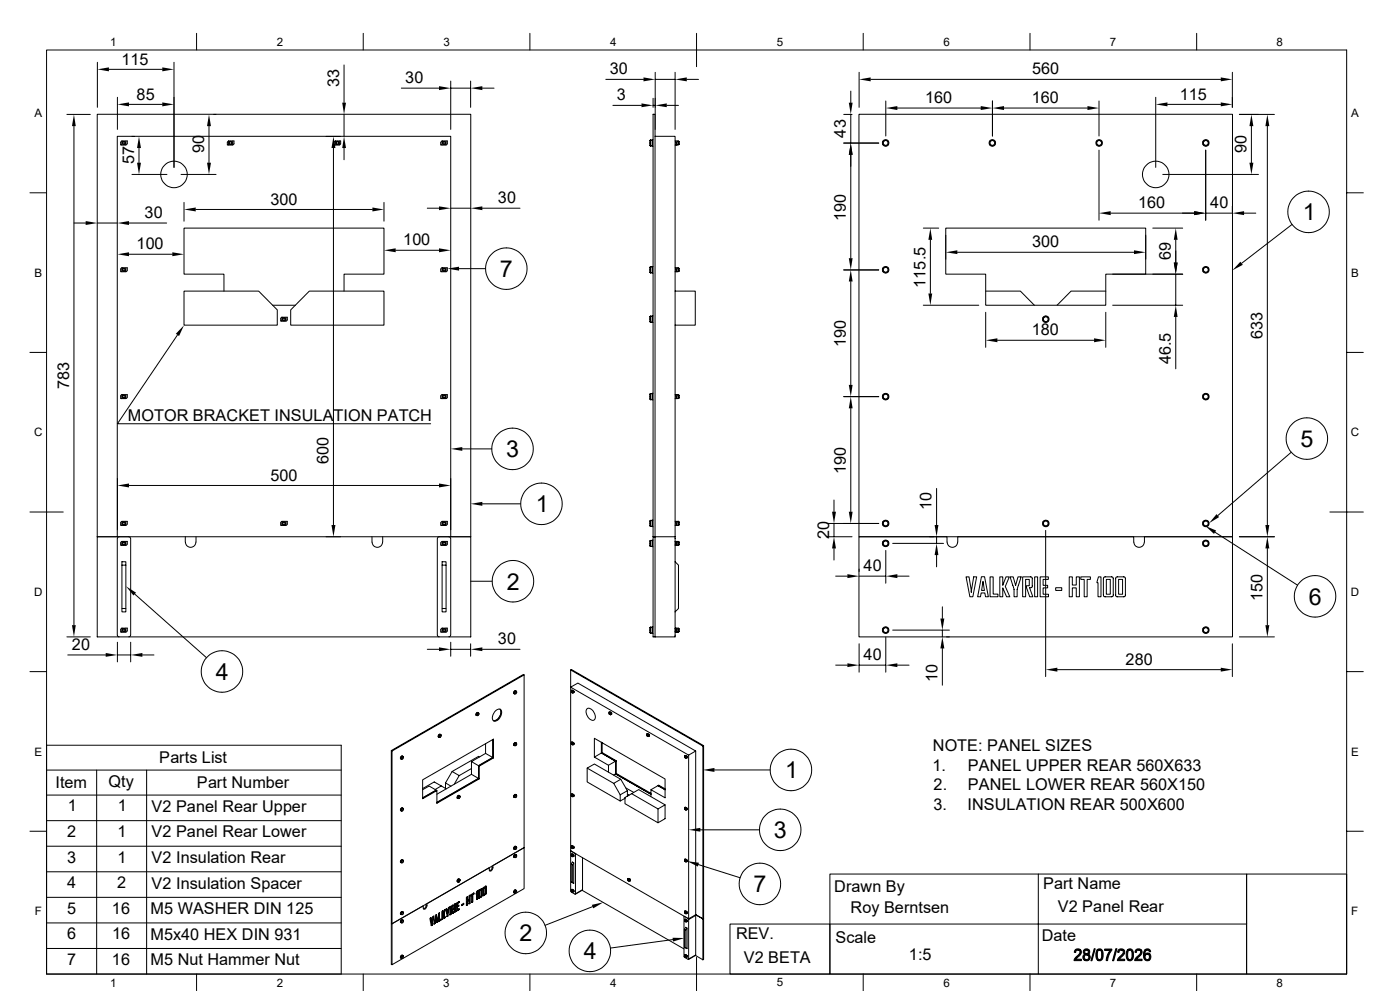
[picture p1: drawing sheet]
<svg xmlns="http://www.w3.org/2000/svg" width="420mm" height="297mm" viewBox="0 0 420 297" stroke-linecap="round" stroke-linejoin="round" font-family="sans-serif">
<defs><g id="words">
<g font-size="7">
<text x="390.9" y="66">1</text>
<text x="149.9" y="83">7</text>
<text x="151.8" y="137">3</text>
<text x="390.1" y="133.9">5</text>
<text x="160.7" y="153.5">1</text>
<text x="152" y="176.7">2</text>
<text x="392.6" y="181.2">6</text>
<text x="64.8" y="203.8">4</text>
<text x="235.6" y="233.3">1</text>
<text x="232.2" y="251.2">3</text>
<text x="226" y="267.4">7</text>
<text x="155.9" y="282.2">2</text>
<text x="175.1" y="287.5">4</text>
</g>
<g font-size="4.9">
<text x="36.4" y="19.3">115</text>
<text x="182.9" y="22.3">30</text>
<text x="309.6" y="22.3">560</text>
<text x="41" y="29.8">85</text>
<text x="101.8" y="26.1" transform="rotate(-90 101.8 26.1)">33</text>
<text x="121.6" y="25">30</text>
<text x="353.9" y="29.8">115</text>
<text x="185" y="30.1">3</text>
<text x="277.5" y="30.9">160</text>
<text x="309.5" y="30.9">160</text>
<text x="253.7" y="41.2" transform="rotate(-90 253.7 41.2)">43</text>
<text x="61.3" y="46" transform="rotate(-90 61.3 46)">90</text>
<text x="374" y="46" transform="rotate(-90 374 46)">90</text>
<text x="40.3" y="49.3" transform="rotate(-90 40.3 49.3)">57</text>
<text x="43.4" y="65.4">30</text>
<text x="81.2" y="61.3">300</text>
<text x="149.4" y="61">30</text>
<text x="341.5" y="62.4">160</text>
<text x="363.1" y="62.4">40</text>
<text x="253.7" y="66.1" transform="rotate(-90 253.7 66.1)">190</text>
<text x="41" y="74.8">100</text>
<text x="121" y="73.6">100</text>
<text x="309.6" y="74.1">300</text>
<text x="351.2" y="78" transform="rotate(-90 351.2 78)">69</text>
<text x="277.6" y="86.2" transform="rotate(-90 277.6 86.2)">115.5</text>
<text x="309.5" y="100.5">180</text>
<text x="378.8" y="101.6" transform="rotate(-90 378.8 101.6)">633</text>
<text x="253.7" y="104.1" transform="rotate(-90 253.7 104.1)">190</text>
<text x="351.2" y="109.2" transform="rotate(-90 351.2 109.2)">46.5</text>
<text x="20.7" y="116.7" transform="rotate(-90 20.7 116.7)">783</text>
<text x="38.4" y="126.3">MOTOR BRACKET INSULATION PATCH</text>
<text x="98.6" y="139.1" transform="rotate(-90 98.6 139.1)">600</text>
<text x="253.7" y="142.1" transform="rotate(-90 253.7 142.1)">190</text>
<text x="81.2" y="144">500</text>
<text x="279.5" y="153" transform="rotate(-90 279.5 153)">10</text>
<text x="248.7" y="161.5" transform="rotate(-90 248.7 161.5)">20</text>
<text x="259.1" y="171.2">40</text>
<text x="378.8" y="180.1" transform="rotate(-90 378.8 180.1)">150</text>
<text x="21.6" y="194.8">20</text>
<text x="149.4" y="193.1">30</text>
<text x="259.1" y="197.9">40</text>
<text x="337.7" y="199.2">280</text>
<text x="281.3" y="204.5" transform="rotate(-90 281.3 204.5)">10</text>
<text x="279.9" y="225.1">NOTE: PANEL SIZES</text>
<text x="47.8" y="228.8">Parts List</text>
<text x="279.7" y="230.9">1.</text>
<text x="290.4" y="230.9">PANEL UPPER REAR 560X633</text>
<text x="16.6" y="236.3">Item</text>
<text x="32.6" y="235.8">Qty</text>
<text x="59.1" y="236.3">Part Number</text>
<text x="280.1" y="236.8">2.</text>
<text x="290.3" y="236.8">PANEL LOWER REAR 560X150</text>
<text x="20.3" y="243.2">1</text>
<text x="35.3" y="243.2">1</text>
<text x="45.5" y="243.3">V2 Panel Rear Upper</text>
<text x="280" y="242.7">3.</text>
<text x="290.3" y="242.7">INSULATION REAR 500X600</text>
<text x="20.2" y="250.9">2</text>
<text x="35.3" y="250.9">1</text>
<text x="45.5" y="251">V2 Panel Rear Lower</text>
<text x="20.1" y="258.5">3</text>
<text x="35.3" y="258.5">1</text>
<text x="45.5" y="258.6">V2 Insulation Rear</text>
<text x="20.2" y="266.2">4</text>
<text x="35.2" y="266.2">2</text>
<text x="45.5" y="266.4">V2 Insulation Spacer</text>
<text x="250.3" y="267.2">Drawn By</text>
<text x="313" y="266.6">Part Name</text>
<text x="20.1" y="273.9">5</text>
<text x="33.6" y="273.9">16</text>
<text x="45.1" y="274">M5 WASHER DIN 125</text>
<text x="255.1" y="273.5">Roy Berntsen</text>
<text x="317.3" y="273.4">V2 Panel Rear</text>
<text x="20.2" y="281.5">6</text>
<text x="33.6" y="281.5">16</text>
<text x="45.1" y="281.6">M5x40 HEX DIN 931</text>
<text x="220.8" y="281.3">REV.</text>
<text x="250.7" y="282.6">Scale</text>
<text x="272.7" y="287.8">1:5</text>
<text x="312.5" y="282.1">Date</text>
<text x="20.1" y="289.2">7</text>
<text x="33.6" y="289.2">16</text>
<text x="45.1" y="289.3">M5 Nut Hammer Nut</text>
<text x="223.2" y="288.8">V2 BETA</text>
</g>
<g font-size="3.5">
<text x="33" y="13.7">1</text>
<text x="83" y="13.7">2</text>
<text x="133" y="13.7">3</text>
<text x="183" y="13.7">4</text>
<text x="233" y="13.7">5</text>
<text x="283" y="13.7">6</text>
<text x="333" y="13.7">7</text>
<text x="383" y="13.7">8</text>
<text x="10.3" y="35.1">A</text>
<text x="405.3" y="35.1">A</text>
<text x="10.3" y="83">B</text>
<text x="405.3" y="83">B</text>
<text x="10.2" y="130.8">C</text>
<text x="405.2" y="130.8">C</text>
<text x="10.2" y="178.6">D</text>
<text x="405.2" y="178.6">D</text>
<text x="10.3" y="226.4">E</text>
<text x="405.3" y="226.4">E</text>
<text x="10.4" y="274.3">F</text>
<text x="405.4" y="274.3">F</text>
<text x="33" y="295.7">1</text>
<text x="83" y="295.7">2</text>
<text x="133" y="295.7">3</text>
<text x="183" y="295.7">4</text>
<text x="233" y="295.7">5</text>
<text x="283" y="295.7">6</text>
<text x="333" y="295.7">7</text>
<text x="383" y="295.7">8</text>
</g>
</g></defs>
<g fill="none" stroke="#000" stroke-width=".3">
<path d="M14 15h390v276.9h-390zM29.2 18.7v13.5M52.2 18.7v31.5M59 10v5M103.2 19.5v11.3M109 10v5M159 10v5M209 10v10M259 10v5M309 10v5M359 10v5M20.1 34.3h7"/>
<path d="M22.2 37.8v149.6M29.2 34.2h112v126.7h-6h6v30h-112v-30h6h-6zM32.7 20.8h16M35.2 29.2v9.6M38.7 31.3h10M62.7 37.8v11M64.1 34.3h.7M103.2 34.3v6.6M120.4 26.4h11.3M135.2 24.3v14.5M135.2 26.4h6M141.2 24.3v7.9"/>
<path d="M144.7 26.4h3.5M181.7 23.8h11.3M183.9 31.6h8.5M195.9 29.5v2.7M195.9 31.6h.7M196.6 23.8h5.9M196.6 21.7v17.1M200 31.6h3.5M202.5 21.7v17.1M206 23.8h3.6M253.1 34.3h2.5M255.2 27.3v3.5"/>
<path d="M255.2 34.3v8.6M257.7 34.2h112v126.7h-112zM257.7 21.7v10.5M261.2 23.8h105M265.7 30.3v10.5M269.2 32.4h25M297.7 30.3v10.5M301.2 32.4h25M329.7 30.3v10.5M346.7 29.2v21M350.2 31.3h16M369.7 21.7v10.5"/>
<path d="M371.8 34.3h10.5M375.4 37.8v11M380.2 37.8v119.6M9 57.8h5M35.2 40.9h100v120h-100zM36.6 42.3l-.4 .4v.8h.4v-1.3h1.6l-.1 1-.3 .2M37.8 42.2v1.3h-1.2M39.6 52.3h10.5M39.6 40.9h.8M41.7 44.4v4.4M54.3 52.3h10.5M68.6 42.3l-.4 .4v.8h.4v-1.3h1.6v.9l-.4 .3"/>
<path d="M69.8 42.2v1.3h-1.2M97.8 40.9h4.4M100 44.4v113M100.6 42.3l-.4 .4v.8h.4v-1.3h1.6v.9l-.4 .3M101.8 42.2v1.3h-1.2M103.2 44.4v3.5M132.6 42.3l-.4 .4v.8h.4v-1.3h1.6v.9l-.4 .3M133.8 42.2v1.3h-1.2M195.2 42l-.2 .1v1.5l.2 .2M195.2 42v1.8M195.2 42h.5v1.8h-.5M195.7 42.1h.1"/>
<path d="M195.7 43.6h.1M195.9 41.9h-.2v2h.2M196.5 40.9h6v120M202.5 43.5h.2M202.5 42.2h.2M203 42.7v.8h.5v-1.3h-.8v1.3h.3M203.5 42.3l-.4 .4M203.5 42.4l.2 .1-.1 .8M203.5 43.3h.1M203.6 42.4v.9M255.2 46.4v31M263.6 42.9h-10.5"/>
<path d="M329.7 45v21M348.8 52.3h28.7M361.7 45v21M404 57.8h5M22.2 66.8h3.5M29.2 66.8h6M38.7 76.2h13M38.7 66.8h11.3M55.2 60.7v5.6M58.7 62.8h53M115.2 60.7v5.6M118.7 75h13"/>
<path d="M128.2 62.4h3.5M135.2 62.4h6M144.7 62.4h11.3M195.2 79.9l-.2 .2v1.5l.2 .2M195.2 79.9v1.9M195.2 79.9h.5v1.9h-.5M195.9 79.9h-.2v2h.2M277 68.4h4.6M279.1 71.9v16.1M283.7 68.4h60v13.8h-12v9.3h-36v-9.3h-12zM283.7 70.5v7.2M287.2 75.6h53"/>
<path d="M333.2 63.9h25M343.7 70.5v7.2M345.8 68.4h9M352.7 71.9v6.8M361.7 63.9h8M369.7 61.8v1.8M373.2 63.9h3.5M387.6 67.3l-15.1 11.6M36.3 80.4l.3-.1v1.1h-.4zM36.6 80.3h1.6l-.1 .9-.3 .2M37.8 80.3v1.1h-1.2M55.2 87.2h22.4l5.6 5.7v4.6h-28z"/>
<path d="M67.2 87.2v-5h-12v-13.8h60v13.8h-12v5M81.8 91.5h6.8M84.3 95.2l.3-.1v1.2h-.4zM84.6 95.1h1.6l-.1 .9-.3 .2M85.8 95.1v1.2h-1.2M92.8 87.2h22.4v10.3h-28v-4.6zM132.4 80.4l.2-.1v1.1h-.4zM132.6 80.3h1.6v.8l-.4 .3M133.8 80.3v1.1h-1.2M137.7 80.5h7.9M195.2 94.7l-.2 .2v1.5l.2 .2M195.2 94.7v1.9"/>
<path d="M195.2 94.7h.5v1.9h-.5M195.7 96.4h.1M195.7 94.9h.1M195.7 80.1h.1M195.7 81.6v.1M195.9 94.7h-.2v1.9h.2M202.5 87.2h6.1v10.3h-6.1M202.5 81.4h.2M202.5 80.3h.2M203.5 80.3l-.4 .3M203.5 80.3l.2 .2-.1 .9M203.5 81.4h.1"/>
<path d="M203.5 80.3h-.8v1.1h.3M203.5 80.3v1.1h-.5v-.8M203.6 80.3v1.1M253.1 80.9h10.5M255.2 84.4v31M264.9 80.4l.4-.2a.84 .84 0 0 1 1.2 .5 .84 .84 0 0 1-.7 1l-.5-.2a.47 .47 0 0 1-.4-.7zM277 91.5h16.6M295.7 93.6v10.5M295.7 87.2h10.4l4.2 4.3M331.7 87.2h-10.4l-4.2 4.3M331.7 93.6v10.5M333.8 91.5h21"/>
<path d="M333.8 82.2h21M352.7 82.2v9.3M352.7 95v15.5M361 80.3l.3-.1a.85 .85 0 0 1 1.3 .5 .85 .85 0 0 1-.9 1.1 .85 .85 0 0 1-.8-1.2zM9 105.6h5M36.3 118.4l.3-.1v1.2h-.4zM36.6 118.3h1.6l-.1 .9-.3 .3M37.8 118.3v1.2h-1.2M53.3 100.4l-18.1 26.6h94M132.4 118.4l.2-.1v1.2h-.4zM132.6 118.3h1.6v.8l-.4 .4M133.8 118.3v1.2h-1.2"/>
<path d="M195.2 117.9l-.2 .2v1.5l.2 .2M195.2 117.9v1.9M195.2 117.9h.5v1.9h-.5M195.7 118.1h.1M195.7 119.6h.1M195.9 117.9h-.2v1.9h.2M202.5 119.5h.2M202.5 118.3h.2M203.5 118.3l-.4 .4M203.5 118.4l.2 .1-.1 .9M203.5 119.4h.1M203.5 118.3h-.8v1.2h.3"/>
<path d="M203.5 118.3v1.2h-.5v-.8M203.6 118.4v1M253.1 118.9h10.5M299.2 102h29M404 105.6h5M138.7 134.5h8.8M255.2 122.4v31M387.3 135.6l-22 18.9M9 153.5h10M35.2 143.4v15.4M36.6 156.3l-.4 .4v.8h.4v-1.2h1.6l-.1 .9-.3 .2M37.8 156.3v1.2h-1.2"/>
<path d="M38.7 145.5h93M84.6 156.3l-.4 .4v.8h.4v-1.2h1.6v.8l-.4 .3M85.8 156.3v1.2h-1.2M132.6 156.3l-.4 .4v.8h.4v-1.2h1.6v.8l-.4 .3M133.8 156.3v1.2h-1.2M135.2 143.4v15.4M144.7 151h11.5M195.2 156l-.2 .1v1.5l.2 .2M195.2 156v1.8M195.2 156h.5v1.8h-.5M195.7 156.1h.1M195.7 157.6h.1"/>
<path d="M195.9 155.9h-.2v2h.2M202.5 156.3h.2M202.5 157.5h.2M203.5 156.3l-.4 .4M203.5 156.3h.1v1.1M203.5 157.4h.1M203.5 156.3h-.8v1.2h.3M203.5 156.3v1.2h-.5v-.8M203.6 156.3h-.1l.2 .2-.1 .9M203.6 157.4l-.1 .1M248.1 156.9h15.5M250.2 149.9v3.5"/>
<path d="M250.2 156.9v4M281 146.4v11M313.7 159v43.8M364.5 159.5l24.8 15.9M398.9 153.5h10.1M35.2 161.4v29M35.7 160.9l-.5 .5M35.7 160.9h3M36.3 162.4l.3-.1v1.1h-.4zM36.6 162.3h1.6l-.1 .9-.3 .2M36.6 169.4h1.2v13M37.8 162.3v1.1h-1.2"/>
<path d="M37.8 169.4v-1h-1.2v14M38.7 160.9l.5 .5M39.2 161.4v29M40.4 178.1l21.5 19M55.6 160.9v1.6M55.6 162.5a1.57 1.57 0 0 0 1.6 1.5 1.57 1.57 0 0 0 1.6-1.5M58.8 160.9v1.6M97.8 160.9h4.4M111.6 160.9a3.4 3.4 0 0 0 .4 2.5 1.57 1.57 0 0 0 1.7 .5 1.57 1.57 0 0 0 1.1-1.4M114.8 160.9v1.6M131.2 161.4v29M131.7 160.9l-.5 .5"/>
<path d="M131.7 160.9h3M132.4 162.4l.2-.1v1.1h-.4zM132.6 169.4h1.2v13M132.6 162.3h1.6v.8l-.4 .3M133.8 169.4v-1h-1.2v14M133.8 162.3v1.1h-1.2M134.7 160.9l.5 .5M135.2 161.4v29M141.2 174.2h6.4M195.2 162l-.2 .1v1.5l.2 .2M195.2 162v1.8M195.2 162h.5v1.8h-.5"/>
<path d="M195.7 163.6v.1M195.7 162.1h.1M195.7 163.6h.1M195.9 161.9h-.2v2h.2M196.5 160.9v-126.7h-.6v156.7h6.6v-30M202.5 168.4l1 1v13l-1 1M202.5 160.9h-6.6h.6v30M202.5 162.3h.1M202.5 163.4h.1M202.8 162.3h-.2v1.1h.2M203.2 162.4l.3-.1v1.1h-.4zM203.5 162.3h-.7v1.1h.3"/>
<path d="M203.5 162.3h.1M203.5 163.4h.1M203.6 162.3v1.1M248.1 160.9h7.5M250.2 164.4v3.5M250.7 172.7h3.5M257.7 170.6v.7M257.7 172.7h8M264.9 162.4l.7-.4 .9 .4-.1 1-.7 .4-.4-.3a.8 .8 0 0 1-.4-1zM265.7 165v9.8M267.8 162.9h15.2M269.2 172.7h3.5"/>
<path d="M278.8 160.9h1.2M281 160.9v2M281 166.4v3.5M284.1 162.5v-1.6h-26.4v30h112v-30h-26.4v1.6M284.1 162.5a1.57 1.57 0 0 0 1.6 1.5 1.57 1.57 0 0 0 1.6-1.5M289.8 172.9h.9l.7 4.6 .7-4.6h.9l-1.2 6h-.8zM294.4 172.8h1l1.1 6.1h-.8l-.3-1.2h-1.1l-.2 1.2h-.8zM294.9 174.2l.4 2.8h-.8zM297 172.9h.9v5.2h1.5v.8h-2.4zM299.9 172.9h.9v2.5l1-2.5h1l-1.2 2.9 1.3 3.1h-.9l-1.2-2.7v2.7h-.9zM303 172.9h1l.7 2.6 .7-2.6h.9l-1.2 3.8v2.2h-.9v-2.5zM306.8 172.9l2.8 .1 .1 2.6a.54 .54 0 0 1-.3 .5 .54 .54 0 0 1-.5 0l.9 2.8h-.9l-1-2.8v-.5h.9v-1.9h-1.1v5.2h-.9z"/>
<path d="M310.4 172.9h.9v6h-.9zM312 172.9h2.5v.8h-1.6v1.7h1.4v.8h-1.4v1.9h1.6v.8h-2.5zM316.7 176.1h1.8v.9h-1.8zM320.8 172.9h.9v2.4h1.2v-2.4h.9v6h-.9v-2.7h-1.2v2.7h-.9zM324.2 172.9h2.9v.8h-1v5.2h-.9v-5.2h-1zM329.5 172.9h.8v6h-.9v-4.3l-.3-.1zM331.1 173l2.5-.1 .3 .2 .1 5.3-.3 .4-2.3 .1-.4-.3zM331.9 173.7h1.2v4.4h-1.2zM334.8 173l2.5-.1 .3 .2v5.4l-.3 .4h-2.3l-.3-.3zM335.6 173.7h1.2v4.4h-1.2zM343.3 162.5a1.59 1.59 0 0 1-1.6 1.5 1.59 1.59 0 0 1-1.6-1.5v-1.6h-52.8v1.6M361 162.3l.7-.3 .5 .2a.83 .83 0 0 1 .1 1.3 .83 .83 0 0 1-1.2-.1z"/>
<path d="M371.8 160.9h10.5M380.2 164.4v23M20.1 190.9h7M20.3 196.3h11.4M35.2 190.4l.5 .4M35.2 192.5v5.9M35.2 196.3h4M36.6 182.4h1.2v1h-1.2zM36.6 188.3l-.4 .4v.8h.4v-1.2h1.6l-.1 .9-.3 .2M37.8 188.3v1.2h-1.2M39.2 190.4l-.5 .4M39.2 192.5v5.9"/>
<path d="M42.7 196.3h3.5M128.2 194.6h3.5M131.2 190.4l.5 .4M132.6 182.4h1.2v1h-1.2zM132.6 188.3l-.4 .4v.8h.4v-1.2h1.6v.8l-.4 .3M133.8 188.3v1.2h-1.2M135.2 190.4l-.5 .4M135.2 192.5v4.2M135.2 194.6h6M141.2 193v3.7M144.7 194.6h11.3M195.2 188l-.2 .1v1.5l.2 .2"/>
<path d="M195.2 188v1.8M195.2 188h.5v1.8h-.5M195.7 188.1h.1M195.7 189.6v.1M195.9 187.9h-.2v2h.2M202.5 188.4h.1M202.5 189.4h.1M202.8 188.3h-.2v1.2h.2M203.5 188.3l-.4 .4v.8h.4v-1.2h-.7v1.2h.3M203.5 188.4h.1M203.5 189.4h.1M203.6 188.4v1"/>
<path d="M250.7 199.3h3.5M257.7 193v8.5M257.7 199.3h8M264.9 188.4l.8-.4 .8 .4v1l-.8 .4-.4-.3a.8 .8 0 0 1-.4-1zM265.7 191v10.5M267.8 188.8h17M269.2 199.3h3.5M282.7 181.9v3.5M282.7 188.8v2.1M282.7 194.4v11M283.9 190.9h.9M369.7 193v9.8"/>
<path d="M371.8 190.9h10.5M9 201.3h5M142.8 214.4h.1M142.9 214l.2 .1-.2-.1M142.9 214v.3M142.9 214.3l.2 .2M143 213.8h.1M143.1 213.7l-.1 .2M143.2 213.6l.1 .1zM143.3 213.9l.1-.1a.25 .25 0 0 1 .1 .4 .25 .25 0 0 1-.4 0zM143.4 213.6a.52 .52 0 0 0-.5 .2 .52 .52 0 0 0 0 .6M143.5 213.7a.45 .45 0 0 0-.6 .1 .45 .45 0 0 0 .1 .6"/>
<path d="M143.5 213.7l-.3-.1-.3 .4M143.5 214.4l-.4 .1M143.5 213.7h.1M143.7 214l-.1-.3h-.3l-.2 .8M143.7 214h.1M148.6 213.1a1.03 1.03 0 0 1 1.5-.5 1.03 1.03 0 0 1 .3 1.5 2.22 2.22 0 0 1-2.3 2 2.08 2.08 0 0 1 .5-3zM150 212.6a2.47 2.47 0 0 1-2 3.4M154.1 207.9h.1M154.2 207.4l.2 .2-.2-.1M154.2 207.5v.3M154.2 207.8l.2 .1M154.3 207.3h.1"/>
<path d="M154.4 207.2l-.1 .1M154.6 207a.58 .58 0 0 0-.4 .9M154.6 207l.1 .1M154.6 207.2l-.1-.1 .2 .1M154.6 207.3h.2a.25 .25 0 0 1 .1 .4 .25 .25 0 0 1-.4-.1zM154.8 207.9h-.4M154.8 207.1h-.3l-.3 .3M154.8 207.1l.1 .1M154.8 207.9h.1M154.8 207.2a.42 .42 0 0 0-.5 .2 .42 .42 0 0 0 0 .5M155 207.5l-.1-.3h-.3l-.2 .7M157.2 202.3v51.7l-39.6 22.9-.2-.2v-51.7"/>
<path d="M171.2 200.8l39.7 22.8 .2-.1v51.8M171.4 207.3h.3l-.2 .3M171.4 207.3h.1M171.4 207.3l.1 .3zM171.4 207.4v.1M171.4 207.5h.1M171.5 207.6h.1M171.5 206.9h.1M171.5 206.8l-.1 .4h.3v.3M171.7 207.6h.1M171.7 206.9l.4 .2M171.8 207.2v.5l-.2-.1"/>
<path d="M172.1 207.6l-.3 .1M172.2 207.5h-.1M172.2 207.6h-.2M172.2 207.5v-.3l-.1 .4M172.2 207.2l-.6-.4-.2 .2 .7 .2M172.2 207.5l-.1 .1M176 212.5a1.67 1.67 0 0 1 2.4 1.4 1.09 1.09 0 0 1 .2 1.3 1.09 1.09 0 0 1-1.2 .6 2.66 2.66 0 0 1-1.4-3.3zM182.7 213.4v.3M182.7 213.8h.1M182.7 214h.1M182.7 213.8l.3 .1-.1 .2M182.8 213.8l.1 .3z"/>
<path d="M182.8 213.7h.1M182.8 213.7l.2 .3M182.8 214.1h.1M182.9 213.4h.1M183 213.4l-.3 .1 .7 .2M183 213.4l.5 .3M183.1 213.4h.1M183.1 213.4l.3 .2M183.1 213.7v.5l-.1-.1M183.4 214.1l-.3 .1M183.5 214.1l-.2 .1M183.5 214v-.3l-.1 .4"/>
<path d="M183.5 214l-.1 .1M183.5 214h.1M194.1 220l.3 .6M194.3 219.9l-.2 .1M194.3 219.9l.2 .1M194.4 219.9h.1M194.4 220l.3 .1M317.2 200.7h49M404 201.3h5M14 238.3h88.4M14 230.8h88.4M14 223.4h88.4v68.5h-88.4z"/>
<path d="M29 230.8v61.1M44 230.8v61.1M117.6 225.1l39.6-22.8-.2-.2-39.6 22.9 .2 .1v51.8l-.2-.2v12.3l.2 .1M120.2 227.4l.1 .1M120.3 227.2h.1M120.3 227l.1 .1zM120.4 226.8v.1M120.6 226.6a.58 .58 0 0 0-.4 .8M120.7 226.9h.1a.25 .25 0 0 1 .1 .4 .25 .25 0 0 1-.4-.1zM120.7 226.5l.1 .1M120.7 226.7h-.2l.2 .1M120.8 227.4l-.4 .1"/>
<path d="M120.8 226.7l.2 .1M120.8 226.7a.42 .42 0 0 0-.5 .2 .42 .42 0 0 0 .1 .6M120.8 226.7h-.3l-.2 .3 .1 .5M121 227.1h.1M121 227.1v-.3l-.3-.1-.3 .8M126.8 236.3l3.5-1.9 3.6 2M131.5 220.9h.1M131.6 220.9l.1 .1M131.6 220.6v.1M131.6 220.5l.1 .1zM131.7 220.3h.1M131.7 220.3v.1"/>
<path d="M131.9 220.1l.1 .2zM132 220a.58 .58 0 0 0-.5 .9M132 220h.1M132 220.4l.1-.1a.25 .25 0 0 1 .1 .4 .25 .25 0 0 1-.4 0zM132.1 220.2a.42 .42 0 0 0-.5 .2 .42 .42 0 0 0 .1 .5M132.1 220.9l-.4 .1M132.1 220.2l.2 .1M132.1 220.2l-.2-.1-.3 .4v.4M132.4 235.5l-1.9 1.1M132.4 220.6l-.1-.3h-.3l-.3 .7M133.6 234.7v1.6M135.6 231.2l-2 3.5 1.7 .9"/>
<path d="M137.4 238.6l-.1 .1M137.6 238.4a.56 .56 0 0 0-.4 .9M137.7 238.6l-.2-.1 .2 .1M137.7 238.3l.1 .1M137.7 238.7h.1a.25 .25 0 0 1 .1 .4 .25 .25 0 0 1-.4-.1zM137.8 238.5a.42 .42 0 0 0-.5 .2 .42 .42 0 0 0 .1 .6M137.8 239.3h-.4M137.8 239.2v.1M138 238.6l-.5-.1-.3 .3 .2 .5M138 238.9v-.3h-.3l-.3 .7M141.4 230.3l-3.6 2.2M141.4 232.1v-3.8l2.2 1.2v3.8l-12.5 7.2 12.5-7.2-2.2-1.2-10.3 5.9"/>
<path d="M141.4 228.3l4.3-2.5 2.1 1.2-4.2 2.5v3.8l.2 .1v-3.8M143.8 233.4l-12.7 7.3v-3.8l-.2-.1-4.1 2.3 4.1-2.3-2.2-1.2-1.9 1.1M143.9 226.9l-.3-.2-8 4.5 2.2 1.3-1.5 2.5M145.7 222.8v3M148 227.2l-4.2 2.4-.2-.1 4.2-2.5v-5.3v5.3l.2 .2v-5.7l-21.2 12.2v5.7l4.3-2.5M154.3 222.8h.1M154.3 238.3v.1M154.4 222.8l-.1 .1M154.4 238.3l-.1 .1M154.6 222.5a.58 .58 0 0 0-.4 .9h-.1M154.6 238.1a.58 .58 0 0 0-.4 .8h-.1M154.6 222.5l.1 .1"/>
<path d="M154.6 238.1h.1M154.6 222.8l-.1-.2 .2 .2M154.6 238.3l-.1-.1 .2 .1M154.6 222.9l.2-.1a.25 .25 0 0 1 .1 .4 .25 .25 0 0 1-.4 0zM154.6 238.4h.2a.25 .25 0 0 1 .1 .4 .25 .25 0 0 1-.4-.1zM154.8 223.4l-.4 .1M154.8 239h-.4M154.8 223.4h.1M154.8 239h.1M154.8 222.7a.42 .42 0 0 0-.5 .2 .42 .42 0 0 0 0 .5M154.8 238.3a.42 .42 0 0 0-.5 .1 .42 .42 0 0 0 0 .6M154.9 222.8l-.4-.2-.3 .4 .2 .5"/>
<path d="M154.9 238.3l-.4-.1-.3 .3 .2 .5M155 223.1l-.1-.3h-.3l-.2 .7M155 238.6l-.1-.3h-.3l-.2 .7M171.4 222.9l.2-.1 .1 .2-.2 .1M171.4 238.4l.1-.1 .2 .2-.1 .2-.2-.2M171.4 222.8l.1 .3zM171.4 238.3l.1 .3zM171.4 223h.1M171.5 222.7l.2 .4M171.5 238.3l.2 .3M171.5 223.1h.1M171.5 222.4h.1"/>
<path d="M171.5 238h.1M171.5 222.4v.3M171.5 237.9v.3M171.6 238.7l.2 .1M171.7 223.1h.1M171.7 238.6v.1M171.7 222.5l.4 .1M171.7 238l.4 .2M171.8 222.8v.5l-.2-.2M171.8 238.3v.5M172.1 223.1l-.3 .1M172.1 238.6l-.3 .2"/>
<path d="M172.2 223l-.1 .1M172.2 238.6h-.1M172.2 223.1l-.2 .1M172.2 238.7l-.2 .1M172.2 223v-.3l-.1 .4M172.2 222.7l-.6-.3-.2 .1 .7 .3M172.2 238.5v-.2l-.1 .3M172.2 238.3l-.6-.4-.2 .1 .7 .3M172.2 238.5l-.1 .1M176.1 230.2l8 4.6 2.1-1.2 2 3.4M178.3 226.9v-5.6l21.2 12.2v5.6l-4.2-2.4 2.1-1.2 2.1 1.2-2.1-1.2 .2-.2 1.9 1.1M180.6 222.6v3l-.2 .1v-3.2v3.2l4.3 2.4 .2-.1-4.3-2.4"/>
<path d="M182.5 231.4v-2l2.2-1.3v3.8l10.6 6.1-10.6-6.1-.7 .4M184.1 234.8l2 3.4 2.1-1.2v1.6M184.9 228v3.8l-.2 .1v-3.8l-4.3-2.4-2.1 1.2 4.2 2.5M184.9 231.8l10.4 6M186.1 238.2v1.9M186.2 233.6l-7.9-4.6-2.2 1.2v4.2l10 5.7 1.4-.8M187.7 236.1l2.4 1.4M188.3 238.4v.1M188.3 238.4l.2 .1M188.5 238.2l-.2 .2M188.5 238.3h.1M188.6 238.3l-.3 .1"/>
<path d="M188.6 238.3h.1M188.7 238.3h.1M189.5 237.9l7.9 4.5 2.1-1.2v4.2l-2.1 1.2v-4.2M194 220.3l.3 .1-.1 .2M194.1 220.5h.1M194.1 220.3l.1 .3zM194.1 220l.6 .3M194.1 220.6h.1M194.4 220.6h-.1M194.5 220.3v.5l-.2-.2M194.5 220l.4 .2M194.7 220.6l-.2 .1"/>
<path d="M194.8 220.6l-.2 .1M194.8 220.5v.1M194.9 220.5v-.3l-.2 .4M194.9 220.5l-.2 .1M195.3 236.7v2.1M205.4 226.5l.7 .3M205.4 226.8l.3 .1-.2 .2M205.4 227h.1M205.4 226.5v.2M205.4 226.7h.1M205.4 226.8l.1 .3zM205.4 226.7l.3 .4"/>
<path d="M205.5 227.1h.1M205.5 226.4h.1M205.6 226.4l.6 .3M205.6 226.4l-.2 .1M205.7 227.1l.1 .1M205.7 226.4l.4 .2M205.8 226.8v.4M206 227.1l-.2 .1M206.1 227.1l-.1 .1M206.2 227l-.1 .1M206.2 227v-.3l-.1 .4M206.6 226.3v49.1"/>
<path d="M208.7 225.1l-35.3-20.4-2.2 1.3v49M210.9 223.6v51.8l.2-.1M211.1 223.5l-39.7-22.8-.2 .1v5.2l35.4 20.3 2.1-1.2v49.1M214.3 230.8h16.7M9 249.1h5M14 246h88.4M14 253.6h88.4M120.2 243h.1M120.2 258.5h.1M120.3 242.7h.1M120.3 242.5l.1 .2zM120.4 242.4h.1"/>
<path d="M120.4 257.9h.1M120.4 242.3v.1M120.4 257.9v.1M120.5 242.2l.2 .1zM120.5 257.7l.2 .2zM120.7 242.4h.1a.25 .25 0 0 1 .1 .4 .25 .25 0 0 1-.4-.1zM120.7 258l.1-.1a.25 .25 0 0 1 .1 .4 .25 .25 0 0 1-.4 0zM120.8 242.1a.57 .57 0 0 0-.6 .9M120.8 257.7a.53 .53 0 0 0-.6 .2 .53 .53 0 0 0 0 .6M120.8 243h-.4M120.8 242.2l.2 .1M120.8 242.3a.42 .42 0 0 0-.5 .2 .42 .42 0 0 0 .1 .5"/>
<path d="M120.8 257.8a.42 .42 0 0 0-.5 .2 .42 .42 0 0 0 .1 .5M120.8 242.2h-.3l-.2 .3 .1 .5M120.9 258.5l-.5 .1M121 257.9l-.5-.2-.2 .4 .1 .5M121 242.6h.1M121 258.1h.1M121 242.6v-.3h-.3l-.3 .7M121 258.1v-.2h-.3l-.3 .7M147.6 260l-.2 .6-.5 .3M147.7 259.5v.5l.2 .1v-.7l9.3-5.4v12.3l-39.6 22.8v-12.2l9.4-5.4v.8a.64 .64 0 0 0 .7 .1 .64 .64 0 0 0 .3-.7v-.2M154.1 254.5l.3 .1M154.1 256.9l.1 .1"/>
<path d="M154.2 254.2v.1M154.2 254.1l.2 .1zM154.2 256.9l.2 .1M154.3 256.3v.1M154.4 253.8l-.1 .1M154.4 256.3l-.1 .1M154.5 253.7l-.3 .4 .2 .5M154.5 253.7h.1M154.5 253.7l.4 .1M154.6 253.6a.58 .58 0 0 0-.4 .9M154.6 256.1a.58 .58 0 0 0-.4 .8M154.6 253.6l.1 .1"/>
<path d="M154.6 256.1h.1M154.6 253.8l-.1-.1 .2 .1M154.6 256.3l-.1-.1 .2 .1M154.6 254l.2-.1a.25 .25 0 0 1 .1 .4 .25 .25 0 0 1-.4 0zM154.6 256.4h.2a.25 .25 0 0 1 .1 .4 .25 .25 0 0 1-.4-.1zM154.8 254.5h.1M154.8 254.5l-.4 .1M154.8 257h-.4M154.8 257h.1M154.8 253.8a.42 .42 0 0 0-.5 .2 .42 .42 0 0 0 0 .5M154.8 256.2a.42 .42 0 0 0-.5 .2 .42 .42 0 0 0 0 .6M154.9 256.3l-.4-.1-.3 .3 .2 .5"/>
<path d="M155 254.1l-.1-.3h-.3l-.2 .8M155 256.6l-.1-.3h-.3l-.2 .7M171.2 255v12.1l1.3 .9 .1-.1M171.2 255l35.4 20.4 2.1-1.2M171.3 255.1h.1M171.4 256.1l.2-.2 .6 .3M171.4 256.4h.3l-.2 .2M171.4 256.1l.7 .2M171.4 256.1v.4l.4 .3v-.5M171.4 259l.4 .2v5.3M171.4 253.9l.3 .1-.2 .2M171.4 253.9l.1 .3z"/>
<path d="M171.4 256.3l.1 .3zM171.4 253.5l.1 .2M171.4 253.6h.4M171.4 253.6l.7 .2M171.4 254l.1 .2M171.4 255.1l-.2 .1M171.4 255.1l1.2 .9M171.4 256.2l.3 .4M171.5 256.2h-.1M171.5 253.8l.2 .3M171.5 256.6v.1M171.5 253.5h.1"/>
<path d="M171.5 255.9h.1M171.5 255.9l-.1 .2M171.5 253.4l-.1 .1M171.6 254.2l.2 .1M171.7 256.6v.1M171.7 256l.4 .2M171.7 254.2h.1M171.7 253.5h.1M171.8 259.2l.3-.6-.4-.2-.3 .6v5.3M171.8 253.5l.3 .2M171.8 253.6l.4 .2M171.8 253.8v.5"/>
<path d="M171.9 256l.1 .2M172 256.6l-.2 .2M172.1 254.2l-.3 .1M172.1 258.6v6.2M172.1 256.7l-.1 .1M172.2 254.1l-.1 .1M172.2 256.6h-.1M172.2 256.6v-.4l-.1 .4M172.2 254.2l-.2 .1M172.2 254.1v-.3l-.1 .4M172.8 255.9l-.2 .1v11.9M174.8 257v9.7"/>
<path d="M199.5 241.2l-7.9-4.6-4.1 2.4v1.9l9.9 5.7M205.4 242.4h.3l-.2 .3M205.4 257.9l.3 .1-.2 .2M205.4 258.1h.1M205.4 242.4h.1M205.4 242.5v.1M205.4 257.9h.1M205.4 242.6h.1M205.4 242v.3M205.4 257.6v.2M205.4 242.4l.1 .3zM205.4 257.9l.1 .3z"/>
<path d="M205.4 242.3l.3 .3M205.4 257.8l.3 .3M205.4 242.2v.1M205.5 242.7h.1M205.5 258.2h.1M205.5 242h.1M205.5 257.5h.1M205.6 241.9l.6 .4M205.6 241.9l-.2 .2 .7 .2M205.7 242h.1M205.7 257.5v.1M205.8 242l.3 .2"/>
<path d="M205.8 257.6l.3 .1M205.8 242.3v.5l-.1-.1M205.8 257.9v.5l-.1-.2M206 242.7l-.2 .1M206 258.2l-.2 .1M206.1 242.7h-.1M206.1 258.2l-.1 .1M206.2 242.6h-.1M206.2 258.1h-.1M206.2 242.6v-.3l-.1 .4M206.2 258.1v-.3l-.1 .4M206.2 257.8l-.6-.3-.2 .1 .7 .3"/>
<path d="M206.2 242.6l-.1 .1M206.2 258.1l-.1 .1M209.5 259.1l12.5 4M210.1 248.7h17.7M404 249.1h5M14 261.3h88.4M14 268.9h88.4M14 276.6h88.4M120.2 274l.1 .1M120.2 276.5h.1M120.3 276.1l.1 .1-.1-.1M120.3 276.1l.1 .5"/>
<path d="M120.4 273.4v.1M120.4 275.9h.1M120.4 275.8v.2M120.5 273.3l.2 .1zM120.5 275.7l.2 .1zM120.7 273.5h.1a.25 .25 0 0 1 .1 .4 .25 .25 0 0 1-.4-.1zM120.7 276l.1-.1a.25 .25 0 0 1 .1 .4 .25 .25 0 0 1-.4 0zM120.8 273.2a.53 .53 0 0 0-.6 .2 .53 .53 0 0 0 0 .6M120.8 275.7a.53 .53 0 0 0-.6 .2 .53 .53 0 0 0 0 .6M120.8 275.8h.2M120.8 273.3a.42 .42 0 0 0-.5 .2 .42 .42 0 0 0 .1 .6M120.8 275.8a.42 .42 0 0 0-.5 .2 .42 .42 0 0 0 .1 .5"/>
<path d="M120.8 275.8l-.3-.1-.2 .4M120.9 274.1h-.5M120.9 276.5l-.5 .1M121 273.4l-.5-.1-.2 .3 .1 .5M121 273.7h.1M121 276.1h.1M121 273.7v-.3h-.3l-.3 .7M121 276.1v-.3h-.3l-.3 .8M127.8 271.4l-.2 .7-.6 .3M129.2 275.1l.3 1.5M129.5 276.6v.2zM129.5 276.6l-.2-1.6-.4 .3 .5 2.2 .3-.2-.3 .1"/>
<path d="M129.5 276.6v.2M129.5 276.6l.3-1.8 .3-.2-.4 2.7M130 274.6l-.4 2.6M130.5 276.3v.5zM130.5 276.3l.5-.2-.4 .2M130.7 274.7l-.1 1.3zM130.8 274.7l.1 1.1-.3 .2M130.9 274.1l.4 2.2-.4-2.2-.3 .2-.4 2.7 .3-.2-.3 .1M131 276.1v.4l.3-.2-.3 .1M131.8 273.6v2.1l.5-.3M131.8 275.7v-2.1l-.3 .2v2.4l.8-.5-.8 .5M132.3 275.4v.3z"/>
<path d="M132.8 274.3v1.1zM132.8 274.4l.5 .8 .3-.2-.4 .2M133.1 274l.5 1-.5-1M133.5 272.6l-.4 1.4zM133.6 272.6l-.4 .2-.4 1.2v-1l-.3 .2v2.4l.3-.2-.3 .2M134.2 273.3l-.2-1-.4 .2 .5 1.4v.8l.3-.1-.3 .1M134.3 274.5l.1-.9v1M134.5 273.1l-.1 .5M134.5 273.1l-.2 .5M134.7 271.9l-.2 1.2M134.8 271.9l-.3 .2-.3 1.2-.3-.9M134.8 271.9l-.3 1.2"/>
<path d="M134.8 271.9h.1M135.3 274v-2.1v2.1M135.3 271.9l.4-.2-.4 .2M135.7 271.7v.8l-.3 .3 .3 1 .4-.2-.4 .2M135.7 272.7l.4 .9M135.8 272.5l.2-.2-.1 .2M135.9 272.5l-.2 .2M135.9 271.3l-.9 .5v2.4l.3-.2-.3 .2M136 271.4v.9zM136.5 270.9v2.4M136.6 273.3v-2.5l-.4 .2v2.5l.4-.2-.4 .1M137.1 271.9l.5-.3z"/>
<path d="M137.1 271.6v-.8v.8l.5-.3v.3M137.1 270.8l.6-.3zM137.2 263.8l.2 .1h-.2M137.2 263.9l.2 .4M137.3 263.7h.1M137.6 271.3v.3M137.6 263.4a.56 .56 0 0 0-.4 .9M137.7 263.6l-.2-.1 .2 .1M137.7 272.6v-.3l-.6 .3v-.7v.7M137.7 270.5v-.3l-.9 .5v2.4l.9-.5-.9 .5M137.7 263.4h.1M137.7 263.7h.1a.25 .25 0 0 1 .1 .4 .25 .25 0 0 1-.4-.1z"/>
<path d="M137.8 263.6a.42 .42 0 0 0-.5 .1 .42 .42 0 0 0 .1 .6M137.8 263.5h-.3l-.3 .3M137.8 263.5l.2 .1M137.8 264.3h-.4M138 263.9v-.3h-.3l-.3 .7M139.1 270.8v.2M139.1 271.1v-.4l-.6 .4v.3l.6-.3-.6 .3M140.2 268.8l.1 .9 .4-.2v-1l.3-.2v2.5M140.2 271.2v-1.1l.1 1.1M140.2 270.1l.5-.3-.4 .3M140.3 269.7v-1l-.4 .2v2.5l.4-.2-.4 .1M140.7 269.8v1.1l.3-.1-.3 .1"/>
<path d="M140.9 268.3v2.4M141.5 268.4v2.1l.3-.2-.3 .1M141.8 270.3v-2.2v2.2M141.8 268.1l.4-.1-.4 .1M142.2 268v-.4l-1.1 .6v.3l.4-.1-.4 .1M142.8 267.9l.2-.7 .3-.2v2.5M143 267.9v1.7l.3-.1-.3 .1M143.6 269.2h.1M143.7 269.2l.7-.4zM143.8 267l.5-.3-.5 .3M143.8 267v1.8zM144.3 266.7v1.9l-.5 .2"/>
<path d="M144.5 266.3l.1 .1M144.5 268.4l-.1 .4zM144.5 266.4v2M144.6 266.4l-.2-.1-.8 .6v2.3h.1M144.6 266.4v2.1M144.9 268.4h.1M145 268.4l.7-.3-.7 .3M145.1 266.2v1.9zM145.1 266.2l.4-.2-.4 .2M145.5 266v1.8l-.4 .3M145.8 265.6l.1 .1M145.8 267.7l-.1 .4z"/>
<path d="M145.8 265.7v2M145.9 265.7l-.1-.1-1 .6v2.2h.2M146.8 260.7v-.6l-18.7 10.7v.7l-.3-.1v-.5M147.8 260.1a.7 .7 0 0 1-.2 .7 .7 .7 0 0 1-.8 .1v-.2M154.1 267.5l.3 .1M154.2 267.3h.1M154.2 267.2l.2 .1zM154.2 267.5h.1M154.3 267h.1M154.4 266.9l-.1 .1M154.6 266.7a.58 .58 0 0 0-.4 .8M154.6 266.7h.1"/>
<path d="M154.6 266.9l-.1-.1-.3 .4v.3M154.6 267h.2a.25 .25 0 0 1 .1 .4 .25 .25 0 0 1-.4-.1zM154.8 266.8l.1 .1M154.8 267.6h.1M154.8 267.6h-.4M154.8 266.8h-.3l.2 .1M154.8 266.9a.42 .42 0 0 0-.5 .2 .42 .42 0 0 0 0 .5M155 267.2l-.1-.3h-.3l-.2 .7M171.4 267h.3l-.2 .3M171.4 264.3l.7 .5zM171.4 266.7l.7 .3M171.4 266.7v.5l.4 .2v-.4"/>
<path d="M171.4 267l.1 .3zM171.4 266.9l.3 .1v.3M171.5 266.8l-.1 .1M171.6 266.5l-.2 .2M171.6 266.5l.6 .4M171.6 266.6l-.2 .1M171.7 266.6l.4 .2M171.9 266.7l.1 .1M172 267.3l-.2 .1M172.1 267.3l-.1 .1M172.2 267.2l-.1 .1M172.2 267.2v-.3l-.1 .4"/>
<path d="M174.6 266.8l30.6 17.6M174.7 266.8l-2.1 1.2M174.8 266.7h-.1M174.8 266.7l-2.2 1.2M177.8 271.7l-14.3 5.6M188.3 263.4l.7 .3M188.3 263.4v.5l.4 .3v-.5M188.3 263.7h.3l-.1 .2M188.4 263.7l.1 .2zM188.4 263.6h.1M188.5 263.9v.1M188.5 263.3h.1"/>
<path d="M188.6 264h.1M188.7 263.3h.1M188.7 263.3l.3 .2M188.8 263.4l.2 .2M188.8 263.4h-.5M188.8 263.4l.3 .2M188.8 263.3h.1M189 264l-.3 .1M189 263.7l.1-.1-.1 .4zM189.1 263.9h.1M189.1 264l-.2 .1M205.3 274.6l-.1 .1"/>
<path d="M205.3 278.5l.4 .3v5.3M205.4 275.9l.3 .1-.2 .2M205.4 274.7l-.2 .1v11.8l.2 .3M205.4 274.7l1.2 .8M205.4 275.6l.6 .2M205.4 275.6v.5l.4 .3v-.6M205.4 273.5l.2-.1 .1 .2-.2 .1M205.4 273.6h.1M205.4 275.6l.2-.1 .6 .3M205.4 273.4l.1 .3zM205.4 275.9l.1 .3zM205.4 275.8l.3 .3"/>
<path d="M205.4 273.3l.3 .4M205.4 275.8h.1M205.5 275.5l-.1 .1M205.5 273.7v.1M205.5 276.2h.1M205.5 275.5h.1M205.5 273h.1M205.5 273l-.1 .3M205.7 275.5h.1M205.7 276.2h.1M205.7 275.5l.3 .2M205.7 278.8l.4-.6-.4-.3-.4 .6v5.3"/>
<path d="M205.7 273.1l.4 .2M205.8 273.4v.5l-.1-.2M205.9 275.6l.1 .2M206 273.7l-.2 .2M206 276.2l-.2 .1M206 275.8v.4zM206.1 276.1l-.1 .2M206.1 278.2v6.1M206.1 273.8l-.1 .1M206.2 273.6l-.1 .1M206.2 273.6v-.3l-.1 .4M206.2 273.3l-.6-.3-.2 .1 .7 .3"/>
<path d="M208.7 274.2v.1M208.7 274.4v11.8M208.7 274.4l-2.1 1.2v11.8l2.1-1.2M208.7 274.2l2.2 1.2 .2-.1M208.7 274.2l2.2 1.2v12.3M211.1 275.3v12.2l-.2 .2M219 276.9h30v15h-30zM249 262h125v29.9h-125zM249 276.9h125M311.5 262v29.9M374 262h30v29.9h-30zM14 284.3h88.4"/>
<path d="M59 291.9v5M109 291.9v5M120.2 287.1l.2 .1M120.3 286.7l.1 .1-.1-.1M120.3 286.7l.1 .5M120.4 286.5h.1M120.5 286.3l.2 .2zM120.5 286.4h.1M120.7 286.6h.1a.25 .25 0 0 1 .1 .4 .25 .25 0 0 1-.4-.1zM120.8 286.3a.53 .53 0 0 0-.6 .2 .53 .53 0 0 0 0 .6M120.8 286.4l.2 .1M120.8 286.4a.42 .42 0 0 0-.5 .2 .42 .42 0 0 0 .1 .5"/>
<path d="M120.8 286.4l-.3-.1-.2 .4M120.9 287.1l-.5 .1M121 286.8h.1M121 286.8v-.3h-.3l-.3 .7M159 291.9v5M201.8 281.6l-18.7 2.5M205.3 283.8l.8 .5zM205.4 286.6h.3l-.2 .3M205.4 286.9l1 .6M205.4 286.3l.6 .2M205.4 286.3v.4l.4 .3v-.5M205.4 286.5l.1 .3z"/>
<path d="M205.4 286.4l.3 .4M205.4 286.4h.1M205.6 286.1l.6 .3M205.6 286.1l-.2 .2M205.7 286.2h.1M205.7 286.8v.1M205.7 286.2l.3 .1M205.9 286.2l.1 .2M206 286.8l-.2 .1M206 286.5v.3zM206.1 286.8h.1M206.1 286.9h-.1"/>
<path d="M206.5 287.6l2.2-1.3 2.2 1.4M206.6 287.4l-.2 .1M208.7 286.2l-.1 .1M209 286.9v10M259 291.9v5M309 291.9v5M359 291.9v5"/>
<circle cx="37.2" cy="42.8" r=".47"/>
<circle cx="37.2" cy="42.8" r=".34"/>
<circle cx="52.2" cy="52.3" r="4"/>
<circle cx="69.2" cy="42.8" r=".47"/>
<circle cx="69.2" cy="42.8" r=".34"/>
<circle cx="101.2" cy="42.8" r=".47"/>
<circle cx="101.2" cy="42.8" r=".34"/>
<circle cx="133.2" cy="42.8" r=".47"/>
<circle cx="133.2" cy="42.8" r=".34"/>
<circle cx="265.7" cy="42.9" r=".92"/>
<circle cx="265.7" cy="42.8" r=".72"/>
<circle cx="265.7" cy="42.8" r=".98"/>
<circle cx="297.7" cy="42.8" r=".72"/>
<circle cx="297.7" cy="42.8" r=".9"/>
<circle cx="297.7" cy="42.8" r=".98"/>
<circle cx="329.7" cy="42.8" r=".9"/>
<circle cx="329.7" cy="42.8" r=".72"/>
<circle cx="329.7" cy="42.8" r=".98"/>
<circle cx="346.7" cy="52.3" r="4"/>
<circle cx="361.7" cy="42.9" r=".92"/>
<circle cx="361.7" cy="42.8" r=".72"/>
<circle cx="361.7" cy="42.8" r=".98"/>
<circle cx="392.6" cy="63.5" r="6.2"/>
<circle cx="37.2" cy="80.9" r=".47"/>
<circle cx="37.2" cy="80.9" r=".34"/>
<circle cx="85.2" cy="95.7" r=".47"/>
<circle cx="85.2" cy="95.7" r=".34"/>
<circle cx="133.2" cy="80.9" r=".47"/>
<circle cx="133.2" cy="80.9" r=".34"/>
<circle cx="151.9" cy="80.5" r="6.2"/>
<circle cx="265.7" cy="80.9" r=".72"/>
<circle cx="265.7" cy="80.8" r=".98"/>
<circle cx="313.7" cy="95.6" r=".91"/>
<circle cx="313.7" cy="95.7" r=".72"/>
<circle cx="313.7" cy="95.7" r=".98"/>
<circle cx="361.7" cy="80.9" r=".72"/>
<circle cx="361.7" cy="80.8" r=".98"/>
<circle cx="37.2" cy="118.9" r=".47"/>
<circle cx="37.2" cy="118.9" r=".34"/>
<circle cx="133.2" cy="118.9" r=".47"/>
<circle cx="133.2" cy="118.9" r=".34"/>
<circle cx="265.7" cy="118.9" r=".72"/>
<circle cx="265.7" cy="118.9" r=".92"/>
<circle cx="265.7" cy="118.9" r=".98"/>
<circle cx="361.7" cy="118.9" r=".9"/>
<circle cx="361.7" cy="118.9" r=".72"/>
<circle cx="361.7" cy="118.9" r=".98"/>
<circle cx="153.8" cy="134.5" r="6.2"/>
<circle cx="392.1" cy="131.4" r="6.2"/>
<circle cx="37.2" cy="156.9" r=".47"/>
<circle cx="37.2" cy="156.9" r=".34"/>
<circle cx="85.2" cy="156.9" r=".47"/>
<circle cx="85.2" cy="156.9" r=".34"/>
<circle cx="133.2" cy="156.9" r=".47"/>
<circle cx="133.2" cy="156.9" r=".34"/>
<circle cx="162.4" cy="151" r="6.2"/>
<circle cx="265.7" cy="156.9" r=".72"/>
<circle cx="265.7" cy="156.9" r=".98"/>
<circle cx="265.7" cy="156.9" r=".92"/>
<circle cx="313.7" cy="156.9" r=".91"/>
<circle cx="313.7" cy="156.9" r=".72"/>
<circle cx="313.7" cy="156.9" r=".98"/>
<circle cx="361.7" cy="156.9" r=".91"/>
<circle cx="361.7" cy="156.9" r=".72"/>
<circle cx="361.7" cy="156.9" r=".98"/>
<circle cx="37.2" cy="162.9" r=".47"/>
<circle cx="37.2" cy="162.9" r=".34"/>
<circle cx="133.2" cy="162.9" r=".47"/>
<circle cx="133.2" cy="162.9" r=".34"/>
<circle cx="153.9" cy="174.2" r="6.2"/>
<circle cx="265.7" cy="162.9" r=".72"/>
<circle cx="265.7" cy="162.8" r=".98"/>
<circle cx="361.7" cy="162.9" r=".72"/>
<circle cx="361.7" cy="162.8" r=".98"/>
<circle cx="394.5" cy="178.7" r="6.2"/>
<circle cx="37.2" cy="188.9" r=".47"/>
<circle cx="37.2" cy="188.8" r=".34"/>
<circle cx="37.2" cy="188.8" r=".47"/>
<circle cx="133.2" cy="188.9" r=".47"/>
<circle cx="133.2" cy="188.8" r=".34"/>
<circle cx="133.2" cy="188.8" r=".47"/>
<circle cx="265.7" cy="188.8" r=".72"/>
<circle cx="265.7" cy="188.8" r=".98"/>
<circle cx="361.7" cy="188.9" r=".91"/>
<circle cx="361.7" cy="188.8" r=".72"/>
<circle cx="361.7" cy="188.8" r=".98"/>
<circle cx="66.6" cy="201.3" r="6.2"/>
<circle cx="237.3" cy="230.8" r="6.2"/>
<circle cx="234.1" cy="248.7" r="6.2"/>
<circle cx="157.7" cy="279.6" r="6.2"/>
<circle cx="228" cy="264.9" r="6.2"/>
<circle cx="177" cy="285" r="6.2"/>
</g>
<g fill="#000">
<path d="M22.2 34.3l.5 3.5h-1.1zM29.2 20.8l3.5-.6v1.2zM35.2 31.3l3.5-.6v1.2zM48.7 20.2l3.5 .6-3.5 .6zM48.7 30.7l3.5 .6-3.5 .6zM62.7 34.3l.6 3.5h-1.2zM102.7 30.8h1.1l-.6 3.5zM131.7 25.8l3.5 .6-3.5 .6zM141.2 26.4l3.5-.6v1.2zM192.4 31l3.5 .6-3.5 .5zM193 23.2l3.6 .6-3.6 .6zM196.6 31.6l3.4-.6v1.1z"/>
<path d="M202.5 23.8l3.5-.6v1.2zM254.6 30.8h1.2l-.6 3.5zM257.7 23.8l3.5-.6v1.2zM265.7 32.4l3.5-.6v1.2zM294.2 31.8l3.5 .6-3.5 .6zM297.7 32.4l3.5-.6v1.2zM326.2 31.8l3.5 .6-3.5 .6zM346.7 31.3l3.5-.6v1.2zM366.2 23.2l3.5 .6-3.5 .6zM366.2 30.7l3.5 .6-3.5 .6zM375.4 34.3l.6 3.5h-1.2zM380.2 34.3l.6 3.5h-1.2z"/>
<path d="M41.7 40.9l.6 3.5h-1.2zM41.1 48.8h1.2l-.6 3.5zM62.1 48.8h1.2l-.6 3.5zM100 40.9l.6 3.5h-1.2zM103.2 40.9l.6 3.5h-1.1zM255.2 42.9l.6 3.5h-1.2zM374.8 48.8h1.2l-.6 3.5zM25.7 66.3l3.5 .5-3.5 .6zM35.2 76.2l3.5-.6v1.2zM35.2 66.8l3.5-.5v1.1zM51.7 75.6l3.5 .6-3.5 .6zM55.2 62.8l3.5-.6v1.2z"/>
<path d="M111.7 62.2l3.5 .6-3.5 .6zM115.2 75l3.5-.6v1.2zM131.7 74.4l3.5 .6-3.5 .6zM131.7 61.8l3.5 .6-3.5 .6zM141.2 62.4l3.5-.6v1.2zM254.6 77.4h1.2l-.6 3.5zM279.1 68.4l.6 3.5h-1.2zM283.7 75.6l3.5-.6v1.2zM329.7 63.9l3.5-.6v1.2zM340.2 75l3.5 .6-3.5 .6zM352.7 68.4l.6 3.5h-1.2zM352.1 78.7h1.2l-.6 3.5z"/>
<path d="M358.2 63.3l3.5 .6-3.5 .6zM372.1 78.4l.7 1-3.1 1.6zM369.7 63.9l3.5-.6v1.2zM134.2 80.5l3.5-.6v1.2zM255.2 80.9l.6 3.5h-1.2zM278.5 88h1.2l-.6 3.5zM352.7 91.5l.6 3.5h-1.2zM55.2 97.5l-1.5 3.2-1-.7zM254.6 115.4h1.2l-.6 3.5zM295.7 102l3.5-.6v1.2zM328.2 101.4l3.5 .6-3.5 .6zM135.2 134.5l3.5-.5v1.1z"/>
<path d="M255.2 118.9l.6 3.5h-1.2zM35.2 145.5l3.5-.6v1.2zM99.4 157.4h1.2l-.6 3.5zM131.7 144.9l3.5 .6-3.5 .6zM141.2 151l3.5-.6v1.2zM249.6 153.4h1.2l-.6 3.5zM254.6 153.4h1.2l-.6 3.5zM280.4 157.4h1.1l-.5 3.5zM365 154.1l.7 .9-3 1.8zM379.6 157.4h1.2l-.6 3.5zM37.8 175.7l3 1.9-.8 .9zM250.2 160.9l.6 3.5h-1.2z"/>
<path d="M254.2 172.1l3.5 .6-3.5 .6zM265.7 172.7l3.5-.6v1.2zM281 162.9l.5 3.5h-1.1zM361.6 157.6l3.2 1.4-.6 1zM380.2 160.9l.6 3.5h-1.2zM21.6 187.4h1.1l-.5 3.5zM31.7 195.7l3.5 .6-3.5 .5zM39.2 196.3l3.5-.6v1.1zM131.7 194l3.5 .6-3.5 .6zM141.2 194.6l3.5-.6v1.2zM254.2 198.8l3.5 .5-3.5 .6zM265.7 199.3l3.5-.5v1.1z"/>
<path d="M282.1 185.4h1.2l-.6 3.4zM282.7 190.9l.6 3.5h-1.2zM379.6 187.4h1.2l-.6 3.5zM313.7 200.7l3.5-.6v1.2zM366.2 200.1l3.5 .6-3.5 .6zM210.8 230.8l3.5-.6v1.2zM206.2 258.1l3.5 .5-.4 1.1zM206.6 248.7l3.5-.6v1.2zM177.5 271.2l3.5-.8-3 1.8zM201.8 281.1h3.5l-3.4 1.1z"/>
</g>
<g fill="#000" stroke="#000" stroke-width=".3">
<path d="M322.5 284.7l.4-.3h.8l.5 .3-1.1 .1-.4 .7-.4-.1z" fill-rule="evenodd"/>
<path d="M323.3 284.7h.9l.2 .8-.4 .8-1.2 1.2h1.6v.4h-2.2l.5-1 .9-.8a.73 .73 0 0 0 .4-.7 .73 .73 0 0 0-.7-.7z" fill-rule="evenodd"/>
<path d="M325.2 284.7l1-.3 .5 .3h-.7a.55 .55 0 0 0-.6 .6 .55 .55 0 0 0 .6 .5h.7l-.3 .2 .4 .2h-.9a.72 .72 0 0 0-.6 .7 .72 .72 0 0 0 .7 .7l-.8 .1a.97 .97 0 0 1 .3-1.7 .79 .79 0 0 1-.3-1.3z" fill-rule="evenodd"/>
<path d="M326 284.7h.7l.2 .3-.2 .8h-.7a.55 .55 0 0 0 .5-.5 .55 .55 0 0 0-.5-.6z" fill-rule="evenodd"/>
<path d="M325.9 286.2h.9a1.09 1.09 0 0 1-.1 1.5 1.09 1.09 0 0 1-1.5 0l.8-.1a.72 .72 0 0 0 .6-.7 .72 .72 0 0 0-.7-.7z" fill-rule="evenodd"/>
<path d="M328.3 284.4h.2l-.9 3.6h-.3z" fill-rule="evenodd"/>
<path d="M329.1 284.7h.8a1.65 1.65 0 0 0-.7 2.2l.3 .6 .4 .1-.8 .1-.3-.6v-1.4z" fill-rule="evenodd"/>
<path d="M329.2 284.6l.3-.2a1.33 1.33 0 0 1 1.4 1.9l-.1 .8a.99 .99 0 0 1-.6 .8 .99 .99 0 0 1-1.1-.2l.8-.1a1.99 1.99 0 0 0 .5-2.4l-.5-.5h-.8z" fill-rule="evenodd"/>
<path d="M331.4 284.4h2.1l-1 2.3-.2 1.2h-.4l.1-1 1-2h-1.6z" fill-rule="evenodd"/>
<path d="M334.7 284.4h.4l-1 3.6h-.3z" fill-rule="evenodd"/>
<path d="M335.5 284.7l.4-.3h.8l.5 .3-1.1 .1-.4 .7-.4-.1z" fill-rule="evenodd"/>
<path d="M336.3 284.7h.9l.2 .8-.4 .8-1.2 1.2h1.6v.4h-2.2l.2-.6 1.2-1.2a.73 .73 0 0 0 .4-.7 .73 .73 0 0 0-.7-.7z" fill-rule="evenodd"/>
<path d="M338.2 284.7h.8a1.65 1.65 0 0 0-.7 2.2l.3 .6 .4 .1-.8 .1-.3-.6v-1.4z" fill-rule="evenodd"/>
<path d="M338.3 284.6l.3-.2a1.33 1.33 0 0 1 1.4 1.9l-.1 .8a.99 .99 0 0 1-.6 .8 .99 .99 0 0 1-1.1-.2l.8-.1a1.99 1.99 0 0 0 .5-2.4l-.5-.5h-.8z" fill-rule="evenodd"/>
<path d="M340.7 284.7l.4-.3h.8l.5 .3-1.1 .1-.4 .7-.4-.1z" fill-rule="evenodd"/>
<path d="M341.5 284.7h.9l.2 .8-.4 .8-1.2 1.2h1.6v.4h-2.2l.5-1 .9-.8a.73 .73 0 0 0 .4-.7 .73 .73 0 0 0-.7-.7z" fill-rule="evenodd"/>
<path d="M343.5 284.7h.7a1.09 1.09 0 0 0-.7 1.4h.3a.87 .87 0 0 0-.3 .9 .87 .87 0 0 0 .7 .6h.8a1.22 1.22 0 0 1-1.5 .1 1.22 1.22 0 0 1-.5-1.4l.1-.9z" fill-rule="evenodd"/>
<path d="M343.6 285.9a.97 .97 0 0 1 1.4 0l-1.5 .2z" fill-rule="evenodd"/>
<path d="M343.5 284.7l.3-.3a.98 .98 0 0 1 1.4 .8l-.4 .1-.5-.6z" fill-rule="evenodd"/>
<path d="M344.2 286l.8-.1 .3 .9-.3 .8h-.8a.82 .82 0 0 0 .6-.8 .82 .82 0 0 0-.6-.8z" fill-rule="evenodd"/>
</g>
<use href="#words"/>
</svg>
